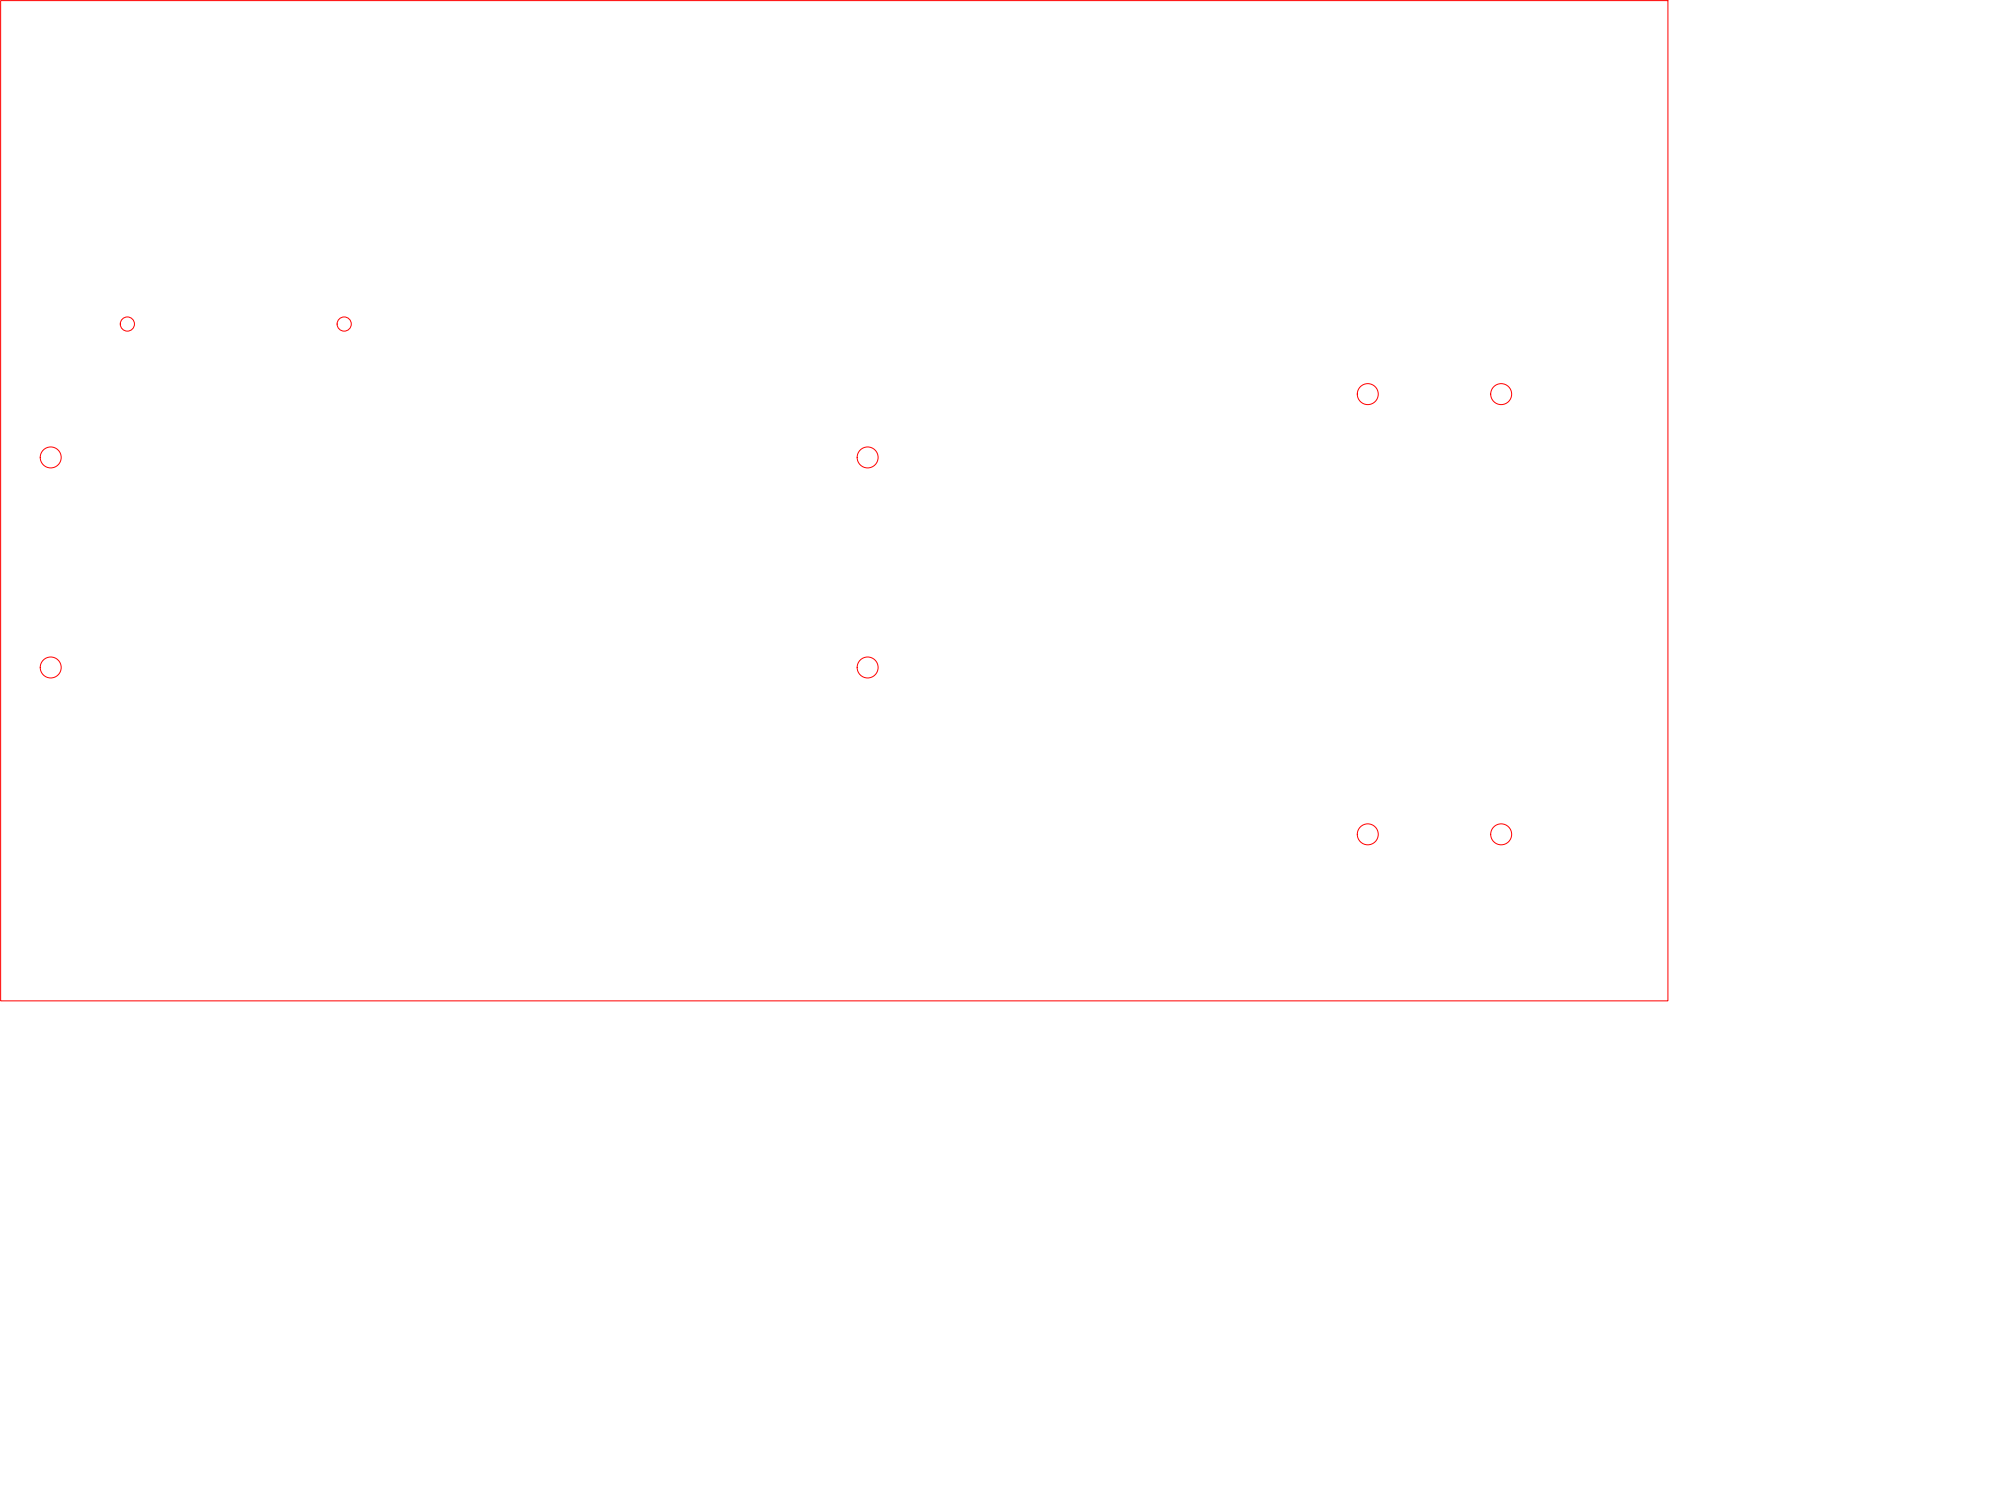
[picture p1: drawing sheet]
<svg xmlns="http://www.w3.org/2000/svg" width="600mm" height="450mm" viewBox="0 0 600 450" stroke-linecap="round" stroke-linejoin="round" font-family="sans-serif">
<!-- layer: Visible (ISO) -->
<g fill="none" stroke="#f00" stroke-width=".3">
<path d="M.2 .2h500v300h-500z"/>
<circle cx="38.2" cy="97.2" r="2.13"/>
<circle cx="103.2" cy="97.2" r="2.13"/>
<circle cx="410.2" cy="118.2" r="3.1"/>
<circle cx="450.2" cy="118.2" r="3.1"/>
<circle cx="15.2" cy="137.2" r="3.1"/>
<circle cx="260.2" cy="137.2" r="3.1"/>
<circle cx="15.2" cy="200.2" r="3.1"/>
<circle cx="260.2" cy="200.2" r="3.1"/>
<circle cx="410.2" cy="250.2" r="3.1"/>
<circle cx="450.2" cy="250.2" r="3.1"/>
</g>
</svg>
